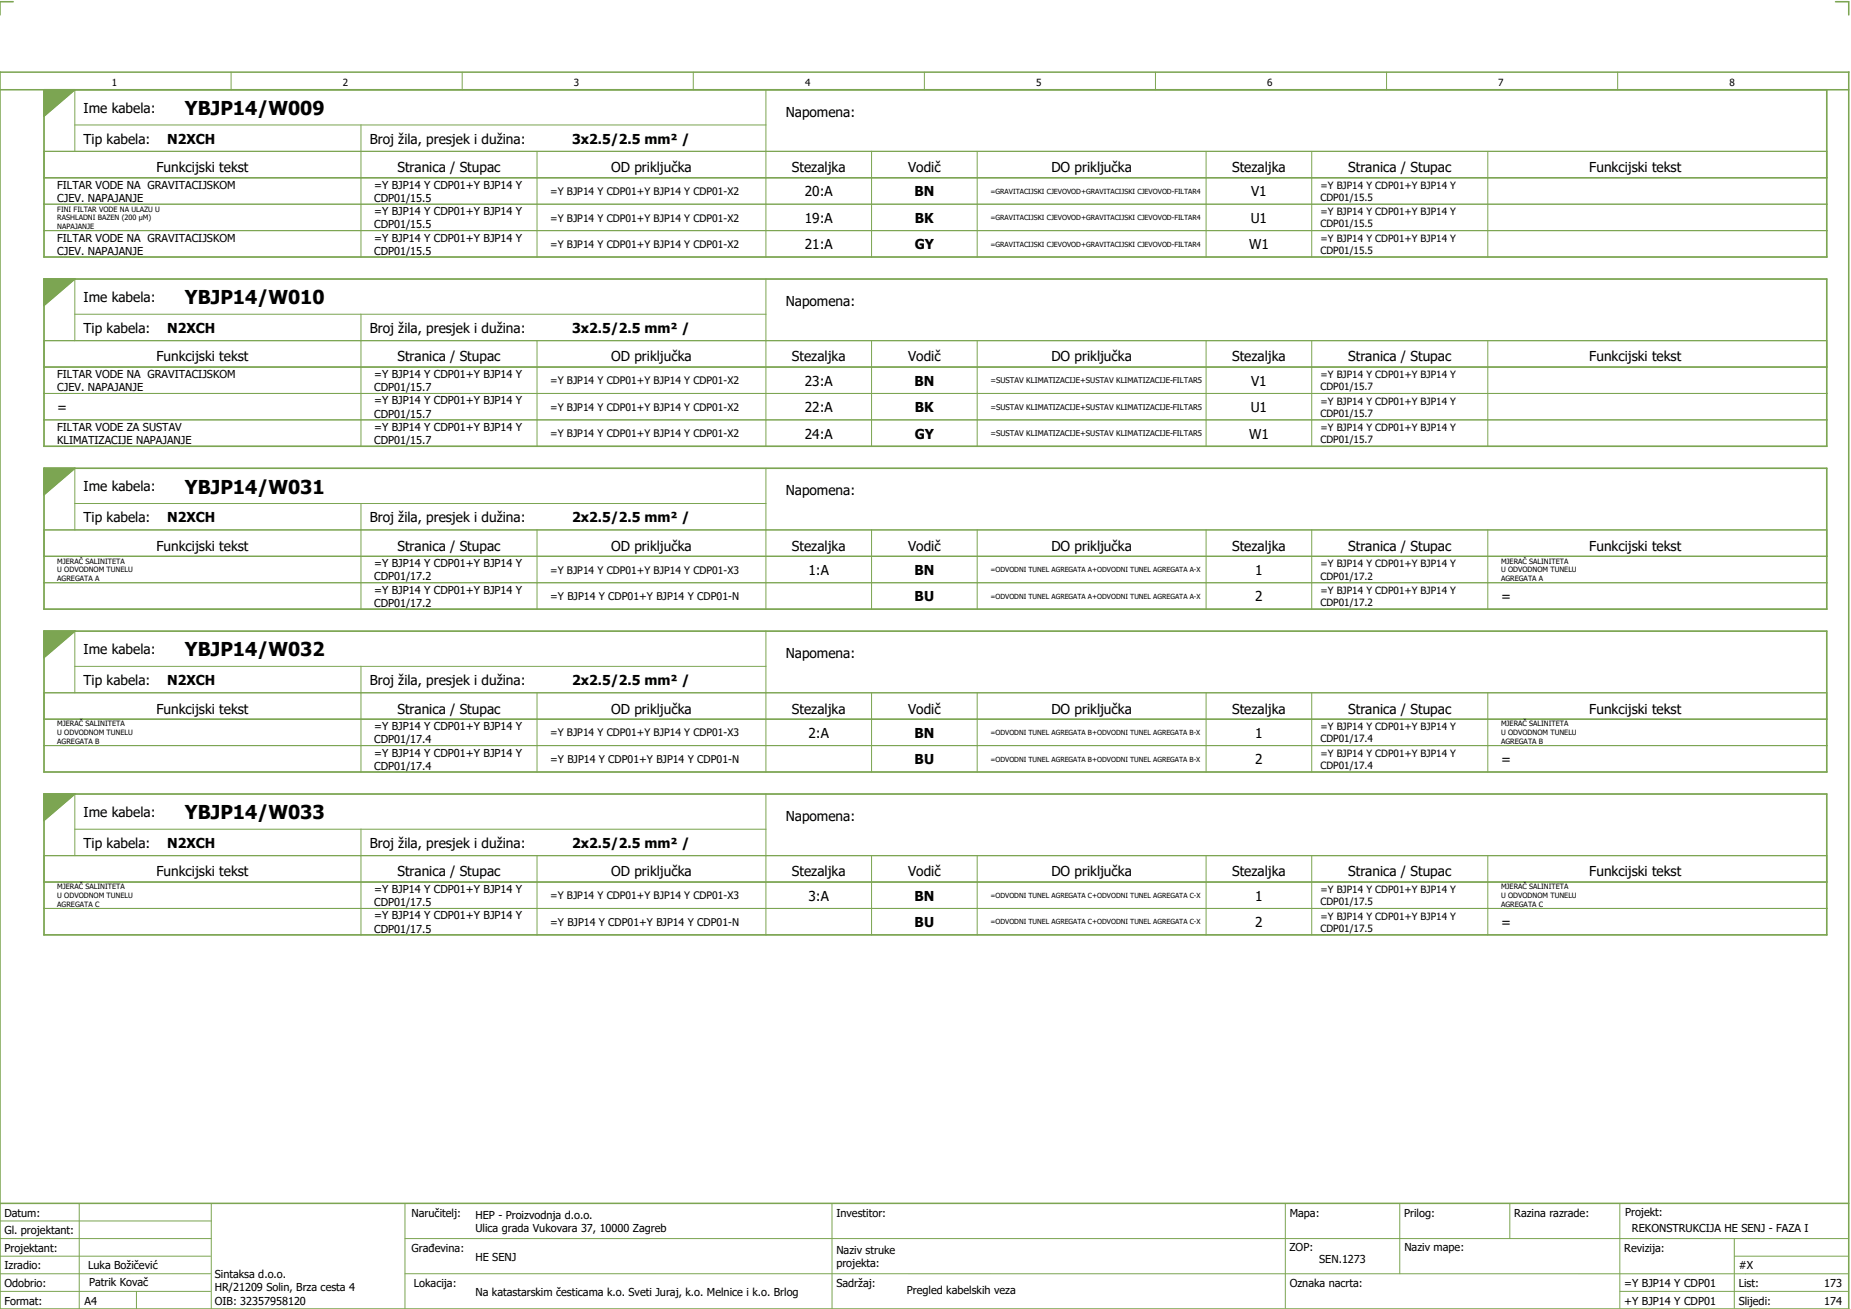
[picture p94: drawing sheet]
<svg xmlns="http://www.w3.org/2000/svg" width="421mm" height="297mm" viewBox="0 0 421 297" stroke-linecap="round" stroke-linejoin="round" font-family="sans-serif">
<defs><g id="words">
<g font-size="4.3">
<text x="42" y="26.1">YBJP14/W009</text>
<text x="42" y="69.1">YBJP14/W010</text>
<text x="42" y="112.1">YBJP14/W031</text>
<text x="42" y="149.1">YBJP14/W032</text>
<text x="42" y="186.1">YBJP14/W033</text>
</g>
<g font-size="3.1">
<text x="19" y="25.6">Ime kabela:</text>
<text x="178.5" y="26.5">Napomena:</text>
<text x="19" y="32.6">Tip kabela:</text>
<text x="38" y="32.6">N2XCH</text>
<text x="84" y="32.6">Broj žila, presjek i dužina:</text>
<text x="130" y="32.6">3x2.5/2.5 mm² /</text>
<text x="35.6" y="39.1">Funkcijski tekst</text>
<text x="90.3" y="39.1">Stranica / Stupac</text>
<text x="138.9" y="39.1">OD priključka</text>
<text x="179.9" y="39.1">Stezaljka</text>
<text x="206.3" y="39.1">Vodič</text>
<text x="238.9" y="39.1">DO priključka</text>
<text x="279.9" y="39.1">Stezaljka</text>
<text x="306.3" y="39.1">Stranica / Stupac</text>
<text x="361.1" y="39.1">Funkcijski tekst</text>
<text x="182.8" y="44.6">20:A</text>
<text x="207.7" y="44.6">BN</text>
<text x="284.2" y="44.6">V1</text>
<text x="182.8" y="50.6">19:A</text>
<text x="207.9" y="50.6">BK</text>
<text x="284.1" y="50.6">U1</text>
<text x="182.8" y="56.6">21:A</text>
<text x="207.8" y="56.6">GY</text>
<text x="283.8" y="56.6">W1</text>
<text x="19" y="68.6">Ime kabela:</text>
<text x="178.5" y="69.5">Napomena:</text>
<text x="19" y="75.6">Tip kabela:</text>
<text x="38" y="75.6">N2XCH</text>
<text x="84" y="75.6">Broj žila, presjek i dužina:</text>
<text x="130" y="75.6">3x2.5/2.5 mm² /</text>
<text x="35.6" y="82.1">Funkcijski tekst</text>
<text x="90.3" y="82.1">Stranica / Stupac</text>
<text x="138.9" y="82.1">OD priključka</text>
<text x="179.9" y="82.1">Stezaljka</text>
<text x="206.3" y="82.1">Vodič</text>
<text x="238.9" y="82.1">DO priključka</text>
<text x="279.9" y="82.1">Stezaljka</text>
<text x="306.3" y="82.1">Stranica / Stupac</text>
<text x="361.1" y="82.1">Funkcijski tekst</text>
<text x="182.8" y="87.6">23:A</text>
<text x="207.7" y="87.6">BN</text>
<text x="284.2" y="87.6">V1</text>
<text x="13" y="93.6">=</text>
<text x="182.8" y="93.6">22:A</text>
<text x="207.9" y="93.6">BK</text>
<text x="284.1" y="93.6">U1</text>
<text x="182.8" y="99.6">24:A</text>
<text x="207.8" y="99.6">GY</text>
<text x="283.8" y="99.6">W1</text>
<text x="19" y="111.6">Ime kabela:</text>
<text x="178.5" y="112.5">Napomena:</text>
<text x="19" y="118.6">Tip kabela:</text>
<text x="38" y="118.6">N2XCH</text>
<text x="84" y="118.6">Broj žila, presjek i dužina:</text>
<text x="130" y="118.6">2x2.5/2.5 mm² /</text>
<text x="35.6" y="125.1">Funkcijski tekst</text>
<text x="90.3" y="125.1">Stranica / Stupac</text>
<text x="138.9" y="125.1">OD priključka</text>
<text x="179.9" y="125.1">Stezaljka</text>
<text x="206.3" y="125.1">Vodič</text>
<text x="238.9" y="125.1">DO priključka</text>
<text x="279.9" y="125.1">Stezaljka</text>
<text x="306.3" y="125.1">Stranica / Stupac</text>
<text x="361.1" y="125.1">Funkcijski tekst</text>
<text x="183.7" y="130.6">1:A</text>
<text x="207.7" y="130.6">BN</text>
<text x="285.2" y="130.6">1</text>
<text x="207.8" y="136.6">BU</text>
<text x="285.2" y="136.6">2</text>
<text x="341" y="136.6">=</text>
<text x="19" y="148.6">Ime kabela:</text>
<text x="178.5" y="149.5">Napomena:</text>
<text x="19" y="155.6">Tip kabela:</text>
<text x="38" y="155.6">N2XCH</text>
<text x="84" y="155.6">Broj žila, presjek i dužina:</text>
<text x="130" y="155.6">2x2.5/2.5 mm² /</text>
<text x="35.6" y="162.1">Funkcijski tekst</text>
<text x="90.3" y="162.1">Stranica / Stupac</text>
<text x="138.9" y="162.1">OD priključka</text>
<text x="179.9" y="162.1">Stezaljka</text>
<text x="183.7" y="167.6">2:A</text>
<text x="206.3" y="162.1">Vodič</text>
<text x="207.7" y="167.6">BN</text>
<text x="238.9" y="162.1">DO priključka</text>
<text x="279.9" y="162.1">Stezaljka</text>
<text x="285.2" y="167.6">1</text>
<text x="306.3" y="162.1">Stranica / Stupac</text>
<text x="361.1" y="162.1">Funkcijski tekst</text>
<text x="207.8" y="173.6">BU</text>
<text x="285.2" y="173.6">2</text>
<text x="341" y="173.6">=</text>
<text x="19" y="185.6">Ime kabela:</text>
<text x="178.5" y="186.5">Napomena:</text>
<text x="19" y="192.6">Tip kabela:</text>
<text x="38" y="192.6">N2XCH</text>
<text x="84" y="192.6">Broj žila, presjek i dužina:</text>
<text x="130" y="192.6">2x2.5/2.5 mm² /</text>
<text x="35.6" y="199.1">Funkcijski tekst</text>
<text x="90.3" y="199.1">Stranica / Stupac</text>
<text x="138.9" y="199.1">OD priključka</text>
<text x="179.9" y="199.1">Stezaljka</text>
<text x="206.3" y="199.1">Vodič</text>
<text x="238.9" y="199.1">DO priključka</text>
<text x="279.9" y="199.1">Stezaljka</text>
<text x="306.3" y="199.1">Stranica / Stupac</text>
<text x="361.1" y="199.1">Funkcijski tekst</text>
<text x="183.7" y="204.6">3:A</text>
<text x="207.7" y="204.6">BN</text>
<text x="285.2" y="204.6">1</text>
<text x="207.8" y="210.6">BU</text>
<text x="285.2" y="210.6">2</text>
<text x="341" y="210.6">=</text>
</g>
<g font-size="2.5">
<text x="13" y="42.9">FILTAR VODE NA GRAVITACIJSKOM</text>
<text x="13" y="45.9">CJEV. NAPAJANJE</text>
<text x="85" y="42.9">=Y BJP14 Y CDP01+Y BJP14 Y</text>
<text x="85" y="45.9">CDP01/15.5</text>
<text x="85" y="48.9">=Y BJP14 Y CDP01+Y BJP14 Y</text>
<text x="85" y="51.9">CDP01/15.5</text>
<text x="13" y="54.9">FILTAR VODE NA GRAVITACIJSKOM</text>
<text x="13" y="57.9">CJEV. NAPAJANJE</text>
<text x="85" y="54.9">=Y BJP14 Y CDP01+Y BJP14 Y</text>
<text x="85" y="57.9">CDP01/15.5</text>
<text x="13" y="85.9">FILTAR VODE NA GRAVITACIJSKOM</text>
<text x="13" y="88.9">CJEV. NAPAJANJE</text>
<text x="85" y="85.9">=Y BJP14 Y CDP01+Y BJP14 Y</text>
<text x="85" y="88.9">CDP01/15.7</text>
<text x="85" y="91.9">=Y BJP14 Y CDP01+Y BJP14 Y</text>
<text x="85" y="94.9">CDP01/15.7</text>
<text x="13" y="97.9">FILTAR VODE ZA SUSTAV</text>
<text x="13" y="100.9">KLIMATIZACIJE NAPAJANJE</text>
<text x="85" y="97.9">=Y BJP14 Y CDP01+Y BJP14 Y</text>
<text x="85" y="100.9">CDP01/15.7</text>
<text x="85" y="128.9">=Y BJP14 Y CDP01+Y BJP14 Y</text>
<text x="85" y="131.9">CDP01/17.2</text>
<text x="85" y="134.9">=Y BJP14 Y CDP01+Y BJP14 Y</text>
<text x="85" y="137.9">CDP01/17.2</text>
<text x="85" y="165.9">=Y BJP14 Y CDP01+Y BJP14 Y</text>
<text x="85" y="168.9">CDP01/17.4</text>
<text x="85" y="171.9">=Y BJP14 Y CDP01+Y BJP14 Y</text>
<text x="85" y="174.9">CDP01/17.4</text>
<text x="85" y="202.9">=Y BJP14 Y CDP01+Y BJP14 Y</text>
<text x="85" y="205.9">CDP01/17.5</text>
<text x="85" y="208.9">=Y BJP14 Y CDP01+Y BJP14 Y</text>
<text x="85" y="211.9">CDP01/17.5</text>
<text x="1" y="276.4">Datum:</text>
<text x="1" y="280.4">Gl. projektant:</text>
<text x="93.5" y="276.4">Naručitelj:</text>
<text x="108" y="276.9">HEP - Proizvodnja d.o.o.</text>
<text x="108" y="279.9">Ulica grada Vukovara 37, 10000 Zagreb</text>
<text x="190" y="276.4">Investitor:</text>
<text x="293" y="276.4">Mapa:</text>
<text x="319" y="276.4">Prilog:</text>
<text x="344" y="276.4">Razina razrade:</text>
<text x="369.2" y="276.3">Projekt:</text>
<text x="370.8" y="279.9">REKONSTRUKCIJA HE SENJ - FAZA I</text>
<text x="1" y="284.4">Projektant:</text>
<text x="93.5" y="284.4">Građevina:</text>
<text x="108" y="286.4">HE SENJ</text>
<text x="190" y="284.9">Naziv struke</text>
<text x="190" y="287.9">projekta:</text>
<text x="293" y="284.3">ZOP:</text>
<text x="299.7" y="286.9">SEN.1273</text>
<text x="319" y="284.3">Naziv mape:</text>
<text x="369" y="284.4">Revizija:</text>
<text x="1" y="288.4">Izradio:</text>
<text x="1" y="292.4">Odobrio:</text>
<text x="20" y="288.4">Luka Božičević</text>
<text x="20.2" y="292.3">Patrik Kovač</text>
<text x="48.8" y="290.4">Sintaksa d.o.o.</text>
<text x="48.8" y="293.4">HR/21209 Solin, Brza cesta 4</text>
<text x="94" y="292.4">Lokacija:</text>
<text x="190" y="292.4">Sadržaj:</text>
<text x="206" y="293.9">Pregled kabelskih veza</text>
<text x="293" y="292.4">Oznaka nacrta:</text>
<text x="369" y="292.4">=Y BJP14 Y CDP01</text>
<text x="395" y="292.4">List:</text>
<text x="395" y="288.4">#X</text>
<text x="414.4" y="292.4">173</text>
<text x="1" y="296.4">Format:</text>
<text x="19.2" y="296.4">A4</text>
<text x="48.8" y="296.4">OIB: 32357958120</text>
<text x="108" y="294.4">Na katastarskim česticama k.o. Sveti Juraj, k.o. Melnice i k.o. Brlog</text>
<text x="369" y="296.4">+Y BJP14 Y CDP01</text>
<text x="395" y="296.4">Slijedi:</text>
<text x="414.4" y="296.4">174</text>
</g>
<g font-size="2.4">
<text x="125" y="136.3">=Y BJP14 Y CDP01+Y BJP14 Y CDP01-N</text>
<text x="125" y="173.3">=Y BJP14 Y CDP01+Y BJP14 Y CDP01-N</text>
<text x="125" y="210.3">=Y BJP14 Y CDP01+Y BJP14 Y CDP01-N</text>
</g>
<g font-size="2.3">
<text x="125" y="44.3">=Y BJP14 Y CDP01+Y BJP14 Y CDP01-X2</text>
<text x="300" y="42.9">=Y BJP14 Y CDP01+Y BJP14 Y</text>
<text x="300" y="45.7">CDP01/15.5</text>
<text x="125" y="50.3">=Y BJP14 Y CDP01+Y BJP14 Y CDP01-X2</text>
<text x="300" y="48.9">=Y BJP14 Y CDP01+Y BJP14 Y</text>
<text x="300" y="51.7">CDP01/15.5</text>
<text x="125" y="56.3">=Y BJP14 Y CDP01+Y BJP14 Y CDP01-X2</text>
<text x="300" y="54.9">=Y BJP14 Y CDP01+Y BJP14 Y</text>
<text x="300" y="57.7">CDP01/15.5</text>
<text x="125" y="87.3">=Y BJP14 Y CDP01+Y BJP14 Y CDP01-X2</text>
<text x="300" y="85.9">=Y BJP14 Y CDP01+Y BJP14 Y</text>
<text x="300" y="88.7">CDP01/15.7</text>
<text x="125" y="93.3">=Y BJP14 Y CDP01+Y BJP14 Y CDP01-X2</text>
<text x="300" y="91.9">=Y BJP14 Y CDP01+Y BJP14 Y</text>
<text x="300" y="94.7">CDP01/15.7</text>
<text x="125" y="99.3">=Y BJP14 Y CDP01+Y BJP14 Y CDP01-X2</text>
<text x="300" y="97.9">=Y BJP14 Y CDP01+Y BJP14 Y</text>
<text x="300" y="100.7">CDP01/15.7</text>
<text x="125" y="130.3">=Y BJP14 Y CDP01+Y BJP14 Y CDP01-X3</text>
<text x="300" y="128.9">=Y BJP14 Y CDP01+Y BJP14 Y</text>
<text x="300" y="131.7">CDP01/17.2</text>
<text x="300" y="134.9">=Y BJP14 Y CDP01+Y BJP14 Y</text>
<text x="300" y="137.7">CDP01/17.2</text>
<text x="125" y="167.3">=Y BJP14 Y CDP01+Y BJP14 Y CDP01-X3</text>
<text x="300" y="165.9">=Y BJP14 Y CDP01+Y BJP14 Y</text>
<text x="300" y="168.7">CDP01/17.4</text>
<text x="300" y="171.9">=Y BJP14 Y CDP01+Y BJP14 Y</text>
<text x="300" y="174.7">CDP01/17.4</text>
<text x="300" y="202.9">=Y BJP14 Y CDP01+Y BJP14 Y</text>
<text x="125" y="204.3">=Y BJP14 Y CDP01+Y BJP14 Y CDP01-X3</text>
<text x="300" y="205.7">CDP01/17.5</text>
<text x="300" y="208.9">=Y BJP14 Y CDP01+Y BJP14 Y</text>
<text x="300" y="211.7">CDP01/17.5</text>
</g>
<g font-size="2.2">
<text x="25.4" y="19.4">1</text>
<text x="77.9" y="19.4">2</text>
<text x="130.4" y="19.4">3</text>
<text x="182.9" y="19.4">4</text>
<text x="235.4" y="19.4">5</text>
<text x="287.9" y="19.4">6</text>
<text x="340.4" y="19.4">7</text>
<text x="392.9" y="19.4">8</text>
</g>
<g font-size="1.8">
<text x="225" y="87.1">=SUSTAV KLIMATIZACIJE+SUSTAV KLIMATIZACIJE-FILTAR5</text>
<text x="225" y="93.1">=SUSTAV KLIMATIZACIJE+SUSTAV KLIMATIZACIJE-FILTAR5</text>
<text x="225" y="99.1">=SUSTAV KLIMATIZACIJE+SUSTAV KLIMATIZACIJE-FILTAR5</text>
</g>
<g font-size="1.7">
<text x="13" y="48.1">FINI FILTAR VODE NA ULAZU U</text>
<text x="13" y="50">RASHLADNI BAZEN (200 μM)</text>
<text x="13" y="52">NAPAJANJE</text>
<text x="13" y="128.1">MJERAČ SALINITETA</text>
<text x="13" y="130">U ODVODNOM TUNELU</text>
<text x="341" y="128.1">MJERAČ SALINITETA</text>
<text x="341" y="130">U ODVODNOM TUNELU</text>
<text x="13" y="132">AGREGATA A</text>
<text x="341" y="132">AGREGATA A</text>
<text x="13" y="165.1">MJERAČ SALINITETA</text>
<text x="13" y="167">U ODVODNOM TUNELU</text>
<text x="341" y="165.1">MJERAČ SALINITETA</text>
<text x="341" y="167">U ODVODNOM TUNELU</text>
<text x="13" y="169">AGREGATA B</text>
<text x="341" y="169">AGREGATA B</text>
<text x="13" y="202.1">MJERAČ SALINITETA</text>
<text x="341" y="202.1">MJERAČ SALINITETA</text>
<text x="13" y="204">U ODVODNOM TUNELU</text>
<text x="13" y="206">AGREGATA C</text>
<text x="341" y="204">U ODVODNOM TUNELU</text>
<text x="341" y="206">AGREGATA C</text>
</g>
<g font-size="1.6">
<text x="225" y="44">=GRAVITACIJSKI CJEVOVOD+GRAVITACIJSKI CJEVOVOD-FILTAR4</text>
<text x="225" y="50">=GRAVITACIJSKI CJEVOVOD+GRAVITACIJSKI CJEVOVOD-FILTAR4</text>
<text x="225" y="56">=GRAVITACIJSKI CJEVOVOD+GRAVITACIJSKI CJEVOVOD-FILTAR4</text>
<text x="225" y="130">=ODVODNI TUNEL AGREGATA A+ODVODNI TUNEL AGREGATA A-X</text>
<text x="225" y="136">=ODVODNI TUNEL AGREGATA A+ODVODNI TUNEL AGREGATA A-X</text>
<text x="225" y="167">=ODVODNI TUNEL AGREGATA B+ODVODNI TUNEL AGREGATA B-X</text>
<text x="225" y="173">=ODVODNI TUNEL AGREGATA B+ODVODNI TUNEL AGREGATA B-X</text>
<text x="225" y="204">=ODVODNI TUNEL AGREGATA C+ODVODNI TUNEL AGREGATA C-X</text>
<text x="225" y="210">=ODVODNI TUNEL AGREGATA C+ODVODNI TUNEL AGREGATA C-X</text>
</g>
</g></defs>
<g fill="none" stroke="#7ca552" stroke-width=".35">
<path d="M0 16.4h420v281h-420zM3 .4h-3v3M417 .4h3v3M0 20.4h420M10 20.4v38h405v-38M17 20.4l-7 6M10 63.4h405v38h-405zM17 63.4l-7 6M10 106.4h405v32h-405zM17 106.4l-7 6M10 143.4h405v32h-405zM17 143.4l-7 6"/>
<path d="M10 180.4h405v32h-405zM17 180.4l-7 6M0 273.4h420"/>
</g>
<g fill="none" stroke="#7ca552" stroke-width=".23">
<path d="M52.5 16.4v4M105 16.4v4M157.5 16.4v4M210 16.4v4M262.5 16.4v4M315 16.4v4M367.5 16.4v4M10 34.4h405M10 20.4h405v38h-405zM17 28.4h157M17 20.4v14M82 28.4v12"/>
<path d="M122 34.4v6M174 20.4v20M198 34.4v6M222 34.4v6M274 34.4v6M298 34.4v6M338 34.4v6M10 40.4h405M10 46.4h405M10 52.4h405M82 40.5v5.9M82 46.5v5.9"/>
<path d="M82 52.5v5.9M122 40.5v5.9M122 46.5v5.9M122 52.5v5.9M174 40.5v5.9M174 46.5v5.9M174 52.5v5.9M198 40.5v5.9M198 46.5v5.9M198 52.5v5.9M222 40.5v5.9M222 46.5v5.9"/>
<path d="M222 52.5v5.9M274 40.5v5.9M274 46.5v5.9M274 52.5v5.9M298 40.5v5.9M298 46.5v5.9M298 52.5v5.9M338 40.5v5.9M338 46.5v5.9M338 52.5v5.9M10 63.4h405v38h-405zM10 77.4h405"/>
<path d="M17 63.4v14M17 71.4h157M82 71.4v12M122 77.4v6M174 63.4v20M198 77.4v6M222 77.4v6M274 77.4v6M298 77.4v6M338 77.4v6M10 83.4h405M10 89.4h405"/>
<path d="M10 95.4h405M82 83.5v5.9M82 89.5v5.9M82 95.5v5.9M122 83.5v5.9M122 89.5v5.9M122 95.5v5.9M174 83.5v5.9M174 89.5v5.9M174 95.5v5.9M198 83.5v5.9M198 89.5v5.9"/>
<path d="M198 95.5v5.9M222 83.5v5.9M222 89.5v5.9M222 95.5v5.9M274 83.5v5.9M274 89.5v5.9M274 95.5v5.9M298 83.5v5.9M298 89.5v5.9M298 95.5v5.9M338 83.5v5.9M338 89.5v5.9"/>
<path d="M338 95.5v5.9M10 106.4h405v32h-405zM17 106.4v14M17 114.4h157M82 114.4v12M174 106.4v20M10 120.4h405M10 126.4h405M10 132.4h405M82 126.5v5.9M82 132.5v5.9M122 120.4v6"/>
<path d="M122 126.5v5.9M122 132.5v5.9M174 126.5v5.9M174 132.5v5.9M198 120.4v6M198 126.5v5.9M198 132.5v5.9M222 120.4v6M222 126.5v5.9M222 132.5v5.9M274 120.4v6M274 126.5v5.9"/>
<path d="M274 132.5v5.9M298 120.4v6M298 126.5v5.9M298 132.5v5.9M338 120.4v6M338 126.5v5.9M338 132.5v5.9M10 143.4h405v32h-405zM10 157.4h405M17 143.4v14M17 151.4h157M82 151.4v12"/>
<path d="M122 157.4v6M174 143.4v20M198 157.4v6M222 157.4v6M274 157.4v6M298 157.4v6M338 157.4v6M10 163.4h405M10 169.4h405M82 163.5v5.9M82 169.5v5.9M122 163.5v5.9"/>
<path d="M122 169.5v5.9M174 163.5v5.9M174 169.5v5.9M198 163.5v5.9M198 169.5v5.9M222 163.5v5.9M222 169.5v5.9M274 163.5v5.9M274 169.5v5.9M298 163.5v5.9M298 169.5v5.9M338 163.5v5.9"/>
<path d="M338 169.5v5.9M10 180.4h405v32h-405zM10 194.4h405M17 180.4v14M17 188.4h157M82 188.4v12M122 194.4v6M174 180.4v20M198 194.4v6M222 194.4v6M274 194.4v6M298 194.4v6"/>
<path d="M338 194.4v6M10 200.4h405M10 206.4h405M82 200.5v5.9M82 206.5v5.9M122 200.5v5.9M122 206.5v5.9M174 200.5v5.9M174 206.5v5.9M198 200.5v5.9M198 206.5v5.9M222 200.5v5.9"/>
<path d="M222 206.5v5.9M274 200.5v5.9M274 206.5v5.9M298 200.5v5.9M298 206.5v5.9M338 200.5v5.9M338 206.5v5.9M0 277.4h48M18 273.4v24M48 273.4v24M92 273.4v24M189 273.4v24"/>
<path d="M292 273.4v23.8M318 273.4v16M343 273.4v8M368 273.4v23.8M0 281.4h48M0 285.4h47.8M0 293.4h47.8M31 293.4v4M47.8 289.4h-47.8M92 281.4h328M92 289.4h328M368 293.4h52"/>
<path d="M394 285.4h26M394 281.4v15.8"/>
</g>
<g fill="#7ca552" stroke="#7ca552" stroke-width=".23">
<path d="M10 20.4h7l-7 6z"/>
<path d="M10 63.4h7l-7 6z"/>
<path d="M10 106.4h7l-7 6z"/>
<path d="M10 143.4h7l-7 6z"/>
<path d="M10 180.4h7l-7 6z"/>
</g>
<path d="M10 34.4h405v6h-405zM10 77.4h405v6h-405zM10 120.4h405v6h-405zM10 157.4h405v6h-405zM10 194.4h405v6h-405z" fill="none" stroke="#7ca552" stroke-width=".25"/>
<use href="#words"/>
</svg>
